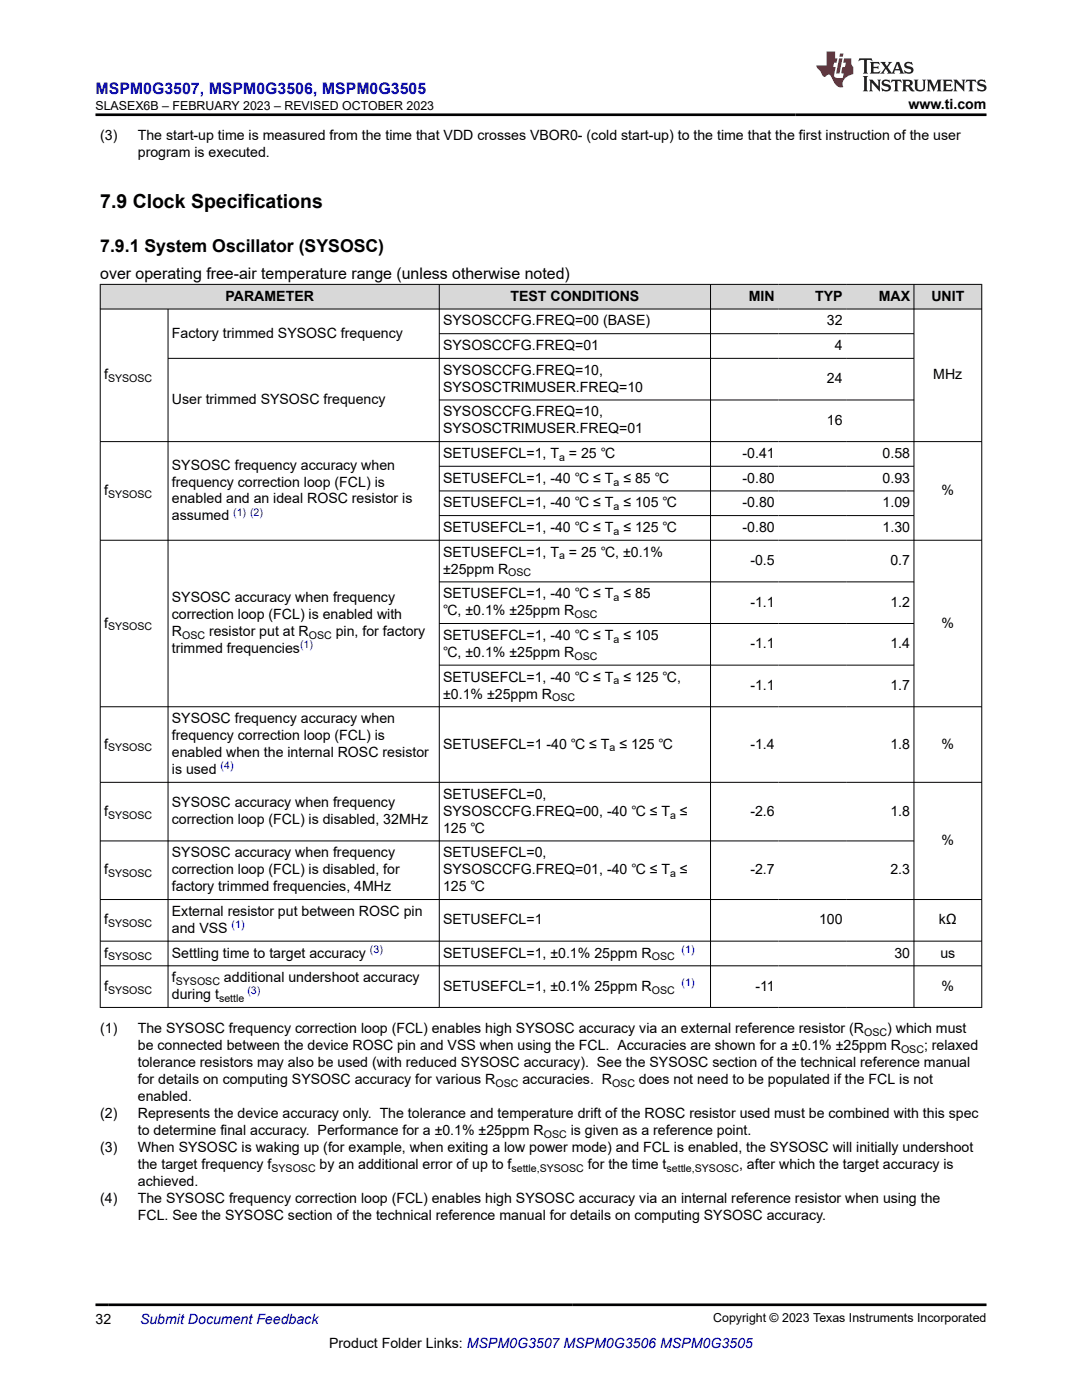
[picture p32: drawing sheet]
<svg xmlns="http://www.w3.org/2000/svg" width="216mm" height="279mm" viewBox="0 0 216 279" stroke-linecap="round" stroke-linejoin="round" font-family="sans-serif">
<defs><g id="words">
<text font-size="3.9" x="20" y="41.4">7.9 Clock Specifications</text>
<text font-size="3.5" x="20" y="50.4">7.9.1 System Oscillator (SYSOSC)</text>
<text font-size="3.2" fill="#00f" x="19.1" y="18.7">MSPM0G3507, MSPM0G3506, MSPM0G3505</text>
<text font-size="3.2" x="20" y="55.7">over operating free-air temperature range (unless otherwise noted)</text>
<g font-size="2.8">
<text x="181.3" y="21.8">www.ti.com</text>
<text x="20" y="27.9">(3)</text>
<text x="27.5" y="27.9">The start-up time is measured from the time that VDD crosses VBOR0- (cold start-up) to the time that the first instruction of the user</text>
<text x="27.5" y="31.3">program is executed.</text>
<text x="45" y="60">PARAMETER</text>
<text x="88.4" y="64.9">SYSOSCCFG.FREQ=00 (BASE)</text>
<text x="101.9" y="60">TEST CONDITIONS</text>
<text x="149.4" y="60">MIN</text>
<text x="162.6" y="60">TYP</text>
<text x="165" y="64.9">32</text>
<text x="175.3" y="60">MAX</text>
<text x="185.8" y="60">UNIT</text>
<text x="34.3" y="67.4">Factory trimmed SYSOSC frequency</text>
<text x="88.4" y="69.9">SYSOSCCFG.FREQ=01</text>
<text x="166.6" y="69.9">4</text>
<text x="20.8" y="75.7">f</text>
<text x="88.4" y="74.8">SYSOSCCFG.FREQ=10,</text>
<text x="165" y="76.5">24</text>
<text x="186.2" y="75.7">MHz</text>
<text x="34.3" y="80.6">User trimmed SYSOSC frequency</text>
<text x="88.4" y="78.2">SYSOSCTRIMUSER.FREQ=10</text>
<text x="88.4" y="83.1">SYSOSCCFG.FREQ=10,</text>
<text x="88.4" y="86.5">SYSOSCTRIMUSER.FREQ=01</text>
<text x="165" y="84.8">16</text>
<text x="34.3" y="93.7">SYSOSC frequency accuracy when</text>
<text x="88.4" y="91.4">SETUSEFCL=1, T = 25 ℃</text>
<text x="148.2" y="91.4">-0.41</text>
<text x="176.1" y="91.4">0.58</text>
<text x="20.8" y="98.8">f</text>
<text x="34.3" y="97.1">frequency correction loop (FCL) is</text>
<text x="34.3" y="100.5">enabled and an ideal ROSC resistor is</text>
<text x="88.4" y="96.3">SETUSEFCL=1, -40 ℃ ≤ T ≤ 85 ℃</text>
<text x="88.4" y="101.2">SETUSEFCL=1, -40 ℃ ≤ T ≤ 105 ℃</text>
<text x="148.2" y="96.3">-0.80</text>
<text x="148.2" y="101.2">-0.80</text>
<text x="176.1" y="96.3">0.93</text>
<text x="176.1" y="101.2">1.09</text>
<text x="187.9" y="98.8">%</text>
<text x="34.3" y="103.9">assumed</text>
<text x="88.4" y="106.2">SETUSEFCL=1, -40 ℃ ≤ T ≤ 125 ℃</text>
<text x="148.2" y="106.2">-0.80</text>
<text x="176.1" y="106.2">1.30</text>
<text x="88.4" y="111.1">SETUSEFCL=1, T = 25 ℃, ±0.1%</text>
<text x="149.7" y="112.8">-0.5</text>
<text x="177.7" y="112.8">0.7</text>
<text x="88.4" y="114.5">±25ppm R</text>
<text x="88.4" y="119.4">SETUSEFCL=1, -40 ℃ ≤ T ≤ 85</text>
<text x="20.8" y="125.2">f</text>
<text x="34.3" y="120.2">SYSOSC accuracy when frequency</text>
<text x="34.3" y="123.6">correction loop (FCL) is enabled with</text>
<text x="88.4" y="122.8">℃, ±0.1% ±25ppm R</text>
<text x="149.7" y="121.1">-1.1</text>
<text x="177.7" y="121.1">1.2</text>
<text x="187.9" y="125.2">%</text>
<text x="34.3" y="130.3">trimmed frequencies</text>
<text x="34.3" y="126.9">R</text>
<text x="41.7" y="126.9">resistor put at R</text>
<text x="67" y="126.9">pin, for factory</text>
<text x="88.4" y="127.7">SETUSEFCL=1, -40 ℃ ≤ T ≤ 105</text>
<text x="88.4" y="131.1">℃, ±0.1% ±25ppm R</text>
<text x="149.7" y="129.4">-1.1</text>
<text x="177.7" y="129.4">1.4</text>
<text x="88.4" y="136">SETUSEFCL=1, -40 ℃ ≤ T ≤ 125 ℃,</text>
<text x="149.7" y="137.7">-1.1</text>
<text x="177.7" y="137.7">1.7</text>
<text x="88.4" y="139.4">±0.1% ±25ppm R</text>
<text x="20.8" y="149.4">f</text>
<text x="34.3" y="144.3">SYSOSC frequency accuracy when</text>
<text x="34.3" y="147.7">frequency correction loop (FCL) is</text>
<text x="88.4" y="149.4">SETUSEFCL=1 -40 ℃ ≤ T ≤ 125 ℃</text>
<text x="149.7" y="149.4">-1.4</text>
<text x="177.7" y="149.4">1.8</text>
<text x="187.9" y="149.4">%</text>
<text x="34.3" y="151.1">enabled when the internal ROSC resistor</text>
<text x="34.3" y="154.5">is used</text>
<text x="34.3" y="161.1">SYSOSC accuracy when frequency</text>
<text x="88.4" y="159.4">SETUSEFCL=0,</text>
<text x="20.8" y="162.8">f</text>
<text x="34.3" y="164.5">correction loop (FCL) is disabled, 32MHz</text>
<text x="88.4" y="162.8">SYSOSCCFG.FREQ=00, -40 ℃ ≤ T ≤</text>
<text x="88.4" y="166.2">125 ℃</text>
<text x="149.7" y="162.8">-2.6</text>
<text x="177.7" y="162.8">1.8</text>
<text x="34.3" y="171.1">SYSOSC accuracy when frequency</text>
<text x="88.4" y="171.1">SETUSEFCL=0,</text>
<text x="187.9" y="168.6">%</text>
<text x="20.8" y="174.5">f</text>
<text x="34.3" y="174.5">correction loop (FCL) is disabled, for</text>
<text x="34.3" y="177.9">factory trimmed frequencies, 4MHz</text>
<text x="88.4" y="174.5">SYSOSCCFG.FREQ=01, -40 ℃ ≤ T ≤</text>
<text x="88.4" y="177.9">125 ℃</text>
<text x="149.7" y="174.5">-2.7</text>
<text x="177.7" y="174.5">2.3</text>
<text x="20.8" y="184.5">f</text>
<text x="34.3" y="182.8">External resistor put between ROSC pin</text>
<text x="88.4" y="184.5">SETUSEFCL=1</text>
<text x="163.4" y="184.5">100</text>
<text x="187.3" y="184.5">kΩ</text>
<text x="20.8" y="191.1">f</text>
<text x="34.3" y="186.2">and VSS</text>
<text x="34.3" y="191.1">Settling time to target accuracy</text>
<text x="88.4" y="191.1">SETUSEFCL=1, ±0.1% 25ppm R</text>
<text x="178.5" y="191.1">30</text>
<text x="187.6" y="191.1">us</text>
<text x="20.8" y="197.7">f</text>
<text x="34.3" y="196">f</text>
<text x="44.7" y="196">additional undershoot accuracy</text>
<text x="88.4" y="197.7">SETUSEFCL=1, ±0.1% 25ppm R</text>
<text x="150.7" y="197.7">-11</text>
<text x="187.9" y="197.7">%</text>
<text x="34.3" y="199.4">during t</text>
<text x="20" y="206.2">(1)</text>
<text x="27.5" y="206.2">The SYSOSC frequency correction loop (FCL) enables high SYSOSC accuracy via an external reference resistor (R</text>
<text x="27.5" y="209.6">be connected between the device ROSC pin and VSS when using the FCL. Accuracies are shown for a ±0.1% ±25ppm R</text>
<text x="177" y="206.2">) which must</text>
<text x="184.4" y="209.6">; relaxed</text>
<text x="27.5" y="213">tolerance resistors may also be used (with reduced SYSOSC accuracy). See the SYSOSC section of the technical reference manual</text>
<text x="27.5" y="219.8">enabled.</text>
<text x="27.5" y="216.4">for details on computing SYSOSC accuracy for various R</text>
<text x="104.2" y="216.4">accuracies. R</text>
<text x="127.5" y="216.4">does not need to be populated if the FCL is not</text>
<text x="20" y="223.1">(2)</text>
<text x="27.5" y="223.1">Represents the device accuracy only. The tolerance and temperature drift of the ROSC resistor used must be combined with this spec</text>
<text x="27.5" y="226.5">to determine final accuracy. Performance for a ±0.1% ±25ppm R</text>
<text x="113.9" y="226.5">is given as a reference point.</text>
<text x="20" y="229.9">(3)</text>
<text x="27.5" y="229.9">When SYSOSC is waking up (for example, when exiting a low power mode) and FCL is enabled, the SYSOSC will initially undershoot</text>
<text x="27.5" y="233.3">the target frequency f</text>
<text x="63.8" y="233.3">by an additional error of up to f</text>
<text x="117.3" y="233.3">for the time t</text>
<text x="147.5" y="233.3">, after which the target accuracy is</text>
<text x="27.5" y="236.7">achieved.</text>
<text x="20" y="240.1">(4)</text>
<text x="27.5" y="240.1">The SYSOSC frequency correction loop (FCL) enables high SYSOSC accuracy via an internal reference resistor when using the</text>
<text x="27.5" y="243.5">FCL. See the SYSOSC section of the technical reference manual for details on computing SYSOSC accuracy.</text>
<text x="19.1" y="264.2">32</text>
<text x="65.7" y="269">Product Folder Links: MSPM0G3507 MSPM0G3506 MSPM0G3505</text>
</g>
<text font-size="2.8" fill="#00f" x="27.9" y="264.2">Submit Document Feedback</text>
<g font-size="2.5">
<text x="19.1" y="21.9">SLASEX6B – FEBRUARY 2023 – REVISED OCTOBER 2023</text>
<text x="142.3" y="263.9">Copyright © 2023 Texas Instruments Incorporated</text>
</g>
<g font-size="2.1">
<text x="21.6" y="76.3">SYSOSC</text>
<text x="111.6" y="92">a</text>
<text x="21.6" y="99.4">SYSOSC</text>
<text x="122.4" y="96.9">a</text>
<text x="122.4" y="101.8">a</text>
<text x="122.4" y="106.7">a</text>
<text x="111.6" y="111.7">a</text>
<text x="101.4" y="115">OSC</text>
<text x="122.4" y="120">a</text>
<text x="21.6" y="125.8">SYSOSC</text>
<text x="114.6" y="123.4">OSC</text>
<text x="36.3" y="127.5">OSC</text>
<text x="61.6" y="127.5">OSC</text>
<text x="114.6" y="131.7">OSC</text>
<text x="122.4" y="128.3">a</text>
<text x="122.4" y="136.6">a</text>
<text x="110.2" y="140">OSC</text>
<text x="21.6" y="150">SYSOSC</text>
<text x="121.6" y="150">a</text>
<text x="21.6" y="163.4">SYSOSC</text>
<text x="133.7" y="163.4">a</text>
<text x="21.6" y="175.1">SYSOSC</text>
<text x="133.7" y="175.1">a</text>
<text x="21.6" y="185.1">SYSOSC</text>
<text x="21.6" y="191.7">SYSOSC</text>
<text x="130" y="191.7">OSC</text>
<text x="35.1" y="196.6">SYSOSC</text>
<text x="21.6" y="198.3">SYSOSC</text>
<text x="43.7" y="200">settle</text>
<text x="130" y="198.3">OSC</text>
<text x="172.4" y="206.8">OSC</text>
<text x="179.8" y="210.2">OSC</text>
<text x="98.9" y="216.9">OSC</text>
<text x="122.1" y="216.9">OSC</text>
<text x="108.5" y="227.1">OSC</text>
<text x="54.2" y="233.9">SYSOSC</text>
<text x="102.1" y="233.9">settle,SYSOSC</text>
<text x="133" y="233.9">settle,SYSOSC</text>
</g>
<g font-size="2.1" fill="#00f">
<text x="46.5" y="102.9">(1) (2)</text>
<text x="59.9" y="129.4">(1)</text>
<text x="44" y="153.5">(4)</text>
<text x="46.2" y="185.2">(1)</text>
<text x="73.8" y="190.2">(3)</text>
<text x="136" y="190.2">(1)</text>
<text x="136" y="196.8">(1)</text>
<text x="49.4" y="198.5">(3)</text>
</g>
</g></defs>
<g fill="#d8d8d8">
<path d="M20 56.8h175.9v4.9h-175.9z" fill-rule="evenodd"/>
<path d="M20.1 56.8h67.5v4.8h-67.5z" fill-rule="evenodd"/>
<path d="M87.7 56.8h54v4.8h-54z" fill-rule="evenodd"/>
<path d="M141.8 56.8h13.5v4.8h-13.5z" fill-rule="evenodd"/>
<path d="M155.3 56.8h13.5v4.8h-13.5z" fill-rule="evenodd"/>
<path d="M168.8 56.8h13.5v4.8h-13.5z" fill-rule="evenodd"/>
<path d="M182.4 56.8h13.4v4.8h-13.4z" fill-rule="evenodd"/>
</g>
<g fill="none" stroke="#000" stroke-width=".2">
<path d="M19.9 56.8h176.1M20 56.7v144.4M87.7 56.7v144.4M141.8 56.7v144.4M182.4 56.7v144.4M195.9 56.7v144.4M19.9 61.7h176.1M33.5 61.7v139.4M33.5 71.5h148.9M87.7 66.6h94.7M87.7 79.8h94.7M19.9 88.1h176.1"/>
<path d="M87.7 93.1h94.7M87.7 98h94.7M19.9 107.8h176.1M87.7 102.9h94.7M87.7 116.1h94.7M87.7 124.4h94.7M87.7 132.7h94.7M19.9 141h176.1M19.9 156.1h176.1M19.9 167.8h162.5M196 179.5h-176.1M19.9 187.8h176.1"/>
<path d="M19.9 192.7h176.1M19.9 201.1h176.1"/>
</g>
<path d="M171.5 11.6l-.2 .6 .5-.2h.6v.1v2.2l-.2 .4h1l-.2-.4v-2.2v-.1h.5l.6 .2-.2-.6zM173.6 12.4l.2 .3v1.6l-.2 .4h1.9l.1-.6a1.08 1.08 0 0 1-1.3 .2v-.7h.6l.4 .2v-.7l-.4 .2h-.6v-.5l.2-.2a1 1 0 0 1 1 .3l-.1-.5zM175.7 12.4l.9 1.1-1 1.2h.9l-.2-.2 .5-.8 .4 .8-.2 .2h1.6l-.2-.2 .2-.5h.9l.1 .5-.1 .2h.9l-.2-.4-.8-1.9h-.5l-.9 2.1-.9-1.1 .9-1h-.8l.2 .2-.4 .6-.4-.6 .2-.2zM179 12.8l.4 1h-.7zM180.7 12.5a.65 .65 0 0 0-.2 .7 .65 .65 0 0 0 .6 .5l.6 .1 .1 .3a.79 .79 0 0 1-.7 .4 .79 .79 0 0 1-.7-.5l.1 .7 .2-.1a.93 .93 0 0 0 1.1 0 .93 .93 0 0 0 .4-.9 1.46 1.46 0 0 0-1.2-.6l-.1-.3a1.09 1.09 0 0 1 1.2 .2l-.2-.6-.1 .1-.5-.2zM172.2 15.2l.2 .4v2.2l-.2 .4h1l-.2-.4v-2.2l.2-.4zM173.4 15.9l.2 .4v1.5l-.2 .4h.8l-.3-.4 .1-1.3 1.6 1.8v-2l.2-.4h-.7l.1 .2 .1 1.1-1.2-1.3zM176.2 16a.65 .65 0 0 0-.2 .8 .65 .65 0 0 0 .6 .4l.6 .2 .1 .2a.79 .79 0 0 1-.7 .4 .79 .79 0 0 1-.7-.5l.1 .7 .2-.1a.93 .93 0 0 0 1.1 .1 .93 .93 0 0 0 .4-1 1.46 1.46 0 0 0-1.2-.5l-.1-.4a1.09 1.09 0 0 1 1.2 .2l-.1-.6-.2 .1-.5-.1zM177.9 15.9l-.1 .6a.63 .63 0 0 1 .8-.3v1.6l-.3 .4h1l-.2-.4v-1.6a.66 .66 0 0 1 .8 .3l-.1-.6zM180 15.9l.2 .4v1.5l-.2 .4h1l-.2-.2-.1-.7h.5l.1 .2a.79 .79 0 0 0 1.2 .6l-1-.9a.61 .61 0 0 0 .6-.6 .61 .61 0 0 0-.5-.7zM180.8 16.2h.1a.47 .47 0 0 1 .5 .1 .47 .47 0 0 1 .1 .5l-.1 .1-.7 .1zM182.3 15.9l.2 .2a2.27 2.27 0 0 0 .4 2 1.04 1.04 0 0 0 1.7-.7v-1.3l.2-.2h-.8l.2 .4v1.1a.6 .6 0 0 1-.6 .6 .6 .6 0 0 1-.6-.6v-1.1l.3-.4zM184.9 15.9l.2 .4v1.5l-.2 .4h.8l-.3-.4v-1.4l.9 1.9 .9-1.9v1.4l-.3 .4h1l-.2-.4v-1.5l.2-.4h-.8l-.7 1.5-.6-1.5zM188.1 15.9l.2 .4v1.5l-.2 .4h1.9l.1-.6a1.09 1.09 0 0 1-1.3 .2v-.7h.6l.4 .2v-.6l-.4 .2h-.6v-.6l.2-.1a1.01 1.01 0 0 1 1 .3l-.1-.6zM190.2 15.9l.3 .4v1.5l-.3 .4h.8l-.2-.4v-1.3l1.6 1.8v-2l.2-.4h-.7l.2 .2v1.1l-1.2-1.3zM192.8 15.9l-.1 .6a.63 .63 0 0 1 .8-.3v1.6l-.3 .4h1l-.2-.4v-1.6a.66 .66 0 0 1 .8 .3l-.1-.6zM195.2 16a.65 .65 0 0 0-.2 .8 .65 .65 0 0 0 .6 .4l.6 .2 .2 .2a.79 .79 0 0 1-.7 .4 .79 .79 0 0 1-.7-.5l.1 .7 .2-.1a.93 .93 0 0 0 1 .1 .93 .93 0 0 0 .5-1 1.46 1.46 0 0 0-1.3-.5v-.4a1.09 1.09 0 0 1 1.2 .2l-.2-.6-.2 .1-.5-.1z" fill="#231f20"/>
<path d="M164.9 10.3v2.7h-2l.1 .4 .8 1a.95 .95 0 0 0 1 .9 .59 .59 0 0 1 .5-.4 .59 .59 0 0 1 .5 .3l.4 .8a1.59 1.59 0 0 0 2.1 1.4 1.61 1.61 0 0 1 1-2.3l1-.3-.1-1.5a1.59 1.59 0 0 1-.3-1.7h-1.5l-.2 .9h.6l-.2 .9h-.5l-.2 .9v.3l.4 .1-.1 .9h-.7a.73 .73 0 0 1-1-.7l.3-1.5h-.5l.1-.9h.5l.2-.9h-.5v-1.3zM167.4 11.6l-.6 3.1h.7l.6-3.1zM167.6 10.7l-.1 .6h.7l.1-.6z" fill="#ed1c24"/>
<path d="M19.1 22.9h177.8M19.1 260.4h177.8" fill="none" stroke="#000" stroke-width=".53"/>
<use href="#words"/>
</svg>
